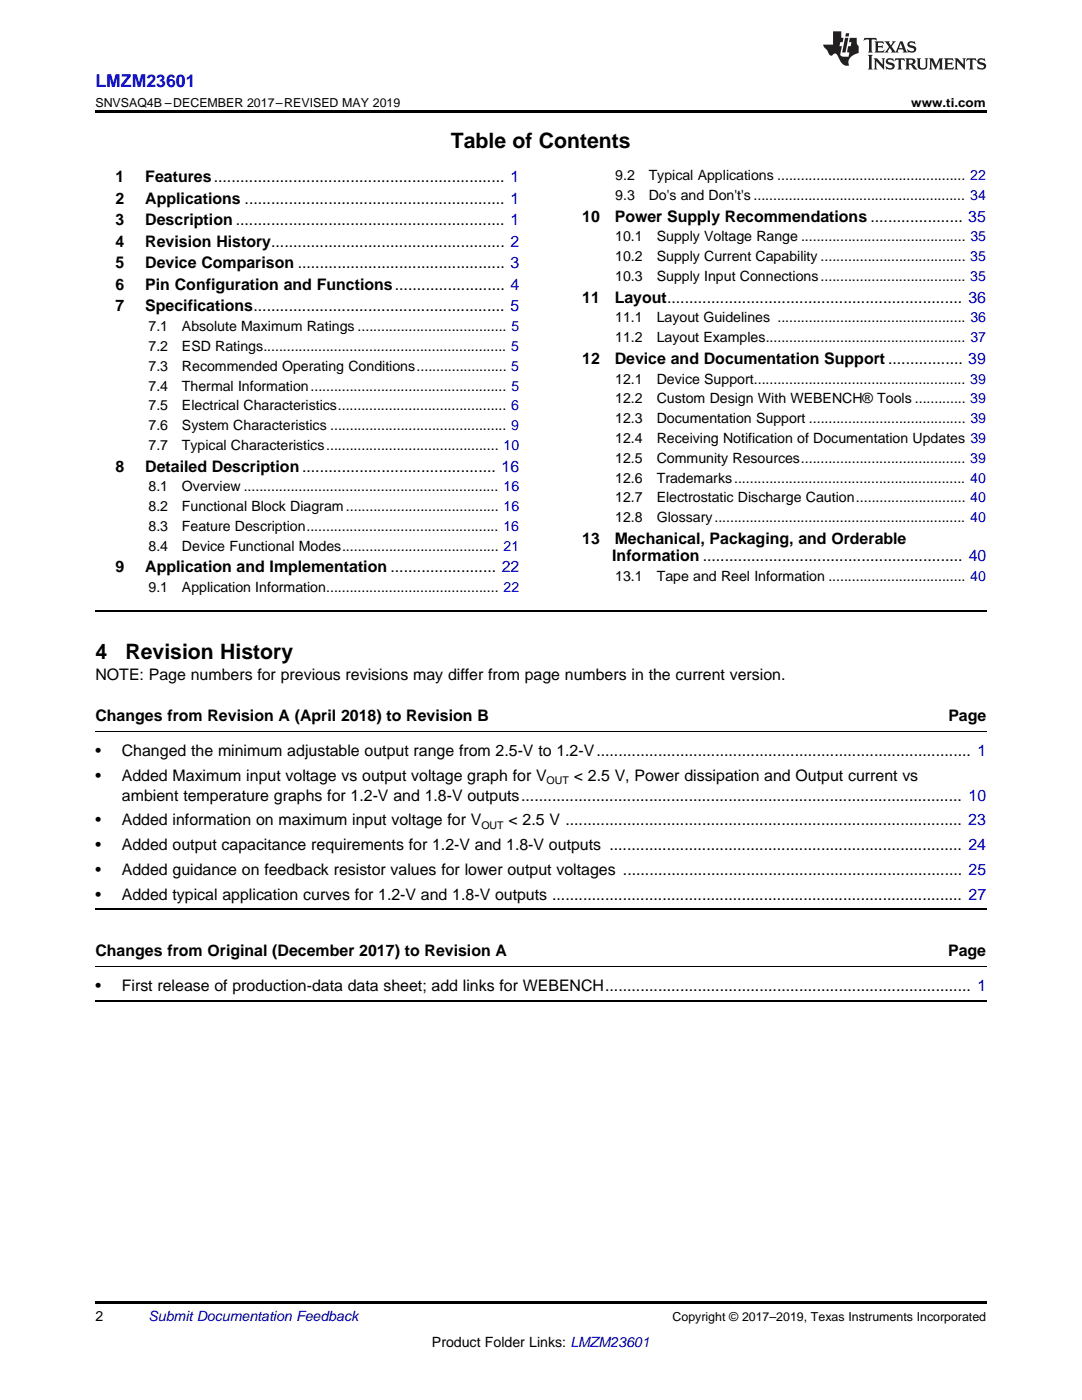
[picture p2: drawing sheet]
<svg xmlns="http://www.w3.org/2000/svg" width="216mm" height="279mm" viewBox="0 0 216 279" stroke-linecap="round" stroke-linejoin="round" font-family="sans-serif">
<defs><g id="words">
<g font-size="4.2">
<text x="90" y="29.6">Table of Contents</text>
<text x="19" y="131.5">4</text>
<text x="25" y="131.5">Revision History</text>
</g>
<text font-size="3.5" fill="#00f" x="19" y="17.3">LMZM23601</text>
<g font-size="3.2">
<text x="23" y="36.3">1</text>
<text x="23" y="40.6">2</text>
<text x="29" y="36.3">Features.................................................................. 1</text>
<text x="29" y="40.6">Applications ........................................................... 1</text>
<text x="23" y="44.9">3</text>
<text x="29" y="44.9">Description ............................................................. 1</text>
<text x="116.2" y="44.2">10</text>
<text x="122.7" y="44.2">Power Supply Recommendations ..................... 35</text>
<text x="23" y="49.2">4</text>
<text x="23" y="53.6">5</text>
<text x="29" y="49.2">Revision History..................................................... 2</text>
<text x="29" y="53.6">Device Comparison ............................................... 3</text>
<text x="23" y="57.9">6</text>
<text x="29" y="57.9">Pin Configuration and Functions......................... 4</text>
<text x="23" y="62.2">7</text>
<text x="29" y="62.2">Specifications......................................................... 5</text>
<text x="116.2" y="60.4">11</text>
<text x="122.7" y="60.4">Layout................................................................... 36</text>
<text x="116.2" y="72.6">12</text>
<text x="122.7" y="72.6">Device and Documentation Support ................. 39</text>
<text x="23" y="94.1">8</text>
<text x="29" y="94.1">Detailed Description............................................ 16</text>
<text x="116.2" y="108.5">13</text>
<text x="122.2" y="112">Information ........................................................... 40</text>
<text x="122.7" y="108.5">Mechanical, Packaging, and Orderable</text>
<text x="23" y="114.2">9</text>
<text x="29" y="114.2">Application and Implementation ........................ 22</text>
<text x="19" y="135.8">NOTE: Page numbers for previous revisions may differ from page numbers in the current version.</text>
<text x="19" y="143.9">Changes from Revision A (April 2018) to Revision B</text>
<text x="189.2" y="143.9">Page</text>
<text x="19" y="151">•</text>
<text x="19" y="155.9">•</text>
<text x="24.3" y="151">Changed the minimum adjustable output range from 2.5-V to 1.2-V..................................................................................... 1</text>
<text x="24.3" y="155.9">Added Maximum input voltage vs output voltage graph for V</text>
<text x="114.5" y="155.9">&lt; 2.5 V, Power dissipation and Output current vs</text>
<text x="24.3" y="159.8">ambient temperature graphs for 1.2-V and 1.8-V outputs.................................................................................................... 10</text>
<text x="19" y="164.7">•</text>
<text x="24.3" y="164.7">Added information on maximum input voltage for V</text>
<text x="101.5" y="164.7">&lt; 2.5 V .......................................................................................... 23</text>
<text x="19" y="169.7">•</text>
<text x="24.3" y="169.7">Added output capacitance requirements for 1.2-V and 1.8-V outputs ................................................................................ 24</text>
<text x="19" y="174.6">•</text>
<text x="19" y="179.5">•</text>
<text x="24.3" y="174.6">Added guidance on feedback resistor values for lower output voltages ............................................................................. 25</text>
<text x="24.3" y="179.5">Added typical application curves for 1.2-V and 1.8-V outputs ............................................................................................. 27</text>
<text x="19" y="190.8">Changes from Original (December 2017) to Revision A</text>
<text x="189.2" y="190.8">Page</text>
<text x="19" y="197.9">•</text>
<text x="24.3" y="197.9">First release of production-data data sheet; add links for WEBENCH................................................................................... 1</text>
</g>
<g font-size="2.8">
<text x="122.8" y="36">9.2</text>
<text x="129.4" y="36">Typical Applications ................................................ 22</text>
<text x="122.8" y="39.9">9.3</text>
<text x="129.4" y="39.9">Do's and Don't's ...................................................... 34</text>
<text x="122.8" y="48.2">10.1</text>
<text x="122.8" y="52.1">10.2</text>
<text x="131" y="48.2">Supply Voltage Range .......................................... 35</text>
<text x="131" y="52.1">Supply Current Capability ..................................... 35</text>
<text x="122.8" y="56.1">10.3</text>
<text x="131" y="56.1">Supply Input Connections..................................... 35</text>
<text x="122.8" y="64.3">11.1</text>
<text x="131" y="64.3">Layout Guidelines ................................................ 36</text>
<text x="29.6" y="66.1">7.1</text>
<text x="29.6" y="70.1">7.2</text>
<text x="36.3" y="66.1">Absolute Maximum Ratings ...................................... 5</text>
<text x="36.3" y="70.1">ESD Ratings.............................................................. 5</text>
<text x="122.8" y="68.3">11.2</text>
<text x="131" y="68.3">Layout Examples................................................... 37</text>
<text x="29.6" y="74">7.3</text>
<text x="29.6" y="78">7.4</text>
<text x="36.3" y="74">Recommended Operating Conditions....................... 5</text>
<text x="36.3" y="78">Thermal Information.................................................. 5</text>
<text x="122.8" y="76.6">12.1</text>
<text x="131" y="76.6">Device Support...................................................... 39</text>
<text x="29.6" y="81.9">7.5</text>
<text x="36.3" y="81.9">Electrical Characteristics........................................... 6</text>
<text x="122.8" y="80.5">12.2</text>
<text x="131" y="80.5">Custom Design With WEBENCH® Tools ............. 39</text>
<text x="29.6" y="85.9">7.6</text>
<text x="29.6" y="89.8">7.7</text>
<text x="36.3" y="85.9">System Characteristics ............................................. 9</text>
<text x="36.3" y="89.8">Typical Characteristics............................................ 10</text>
<text x="122.8" y="84.5">12.3</text>
<text x="122.8" y="88.4">12.4</text>
<text x="131" y="84.5">Documentation Support ........................................ 39</text>
<text x="131" y="88.4">Receiving Notification of Documentation Updates 39</text>
<text x="122.8" y="92.4">12.5</text>
<text x="131" y="92.4">Community Resources.......................................... 39</text>
<text x="29.6" y="98.1">8.1</text>
<text x="36.3" y="98.1">Overview ................................................................. 16</text>
<text x="122.8" y="96.3">12.6</text>
<text x="122.8" y="100.3">12.7</text>
<text x="131" y="96.3">Trademarks........................................................... 40</text>
<text x="131" y="100.3">Electrostatic Discharge Caution............................ 40</text>
<text x="29.6" y="102">8.2</text>
<text x="29.6" y="106">8.3</text>
<text x="36.3" y="102">Functional Block Diagram....................................... 16</text>
<text x="36.3" y="106">Feature Description................................................. 16</text>
<text x="122.8" y="104.2">12.8</text>
<text x="131" y="104.2">Glossary................................................................ 40</text>
<text x="29.6" y="109.9">8.4</text>
<text x="36.3" y="109.9">Device Functional Modes........................................ 21</text>
<text x="29.6" y="118.2">9.1</text>
<text x="36.3" y="118.2">Application Information............................................ 22</text>
<text x="122.8" y="116">13.1</text>
<text x="131" y="116">Tape and Reel Information ................................... 40</text>
<text x="19" y="263.6">2</text>
<text x="86.2" y="268.9">Product Folder Links: LMZM23601</text>
</g>
<text font-size="2.8" fill="#0000c8" x="29.6" y="263.6">Submit Documentation Feedback</text>
<g font-size="2.5">
<text x="19" y="21.4">SNVSAQ4B –DECEMBER 2017–REVISED MAY 2019</text>
<text x="181.8" y="21.4">www.ti.com</text>
<text x="134.2" y="263.6">Copyright © 2017–2019, Texas Instruments Incorporated</text>
</g>
<g font-size="2.1">
<text x="109.1" y="156.5">OUT</text>
<text x="96.1" y="165.3">OUT</text>
</g>
</g></defs>
<path d="M19 22h177.8v.5h-177.8zM19 259.7h177.8v.5h-177.8z" fill="#000"/>
<path d="M19 121.9h177.8M19 199.8h177.8M19 181.5h177.8" fill="none" stroke="#000" stroke-width=".35"/>
<path d="M19 146h177.8M19 192.9h177.8" fill="none" stroke="#000" stroke-width=".2"/>
<g fill="#231f20">
<path d="M172.5 7.6l-.1 .5 .4-.2h.6v.1v2.1l-.2 .4h.9l-.2-.4v-2.1l.1-.1h.5l.5 .2-.2-.5zM174.5 8.3l.2 .3v1.5l-.2 .4h1.8l.2-.6a1.04 1.04 0 0 1-1.3 .2v-.7h.6l.3 .2v-.6l-.3 .2h-.6v-.6l.8-.1 .4 .3-.2-.5zM176.5 8.3l.9 1.1-.9 1.1h.8l-.2-.2 .4-.7 .5 .7-.2 .2h1.5l-.2-.2 .2-.4h.9l.1 .4-.2 .2h1l-.3-.3-.7-1.9h-.5l-.9 2-.8-1 .9-1h-.8l.1 .3-.4 .5-.3-.6 .1-.2zM179.7 8.6l.4 1h-.7zM181.3 8.4a.63 .63 0 0 0-.2 .7 .63 .63 0 0 0 .6 .4l.6 .2 .1 .2a.75 .75 0 0 1-.7 .4 .75 .75 0 0 1-.6-.5l.1 .7 .1-.1a1.11 1.11 0 0 0 1.5-.6 1.13 1.13 0 0 0-1.2-.8l-.1-.4a1.04 1.04 0 0 1 1.2 .2l-.2-.5-.2 .1-.4-.2zM173.2 10.9l.2 .4v2.2l-.2 .4h1l-.3-.4v-2.2l.3-.4zM174.3 11.6l.3 .4v1.5l-.3 .4h.8l-.2-.4v-1.3l1.5 1.7v-1.9l.2-.4h-.7l.2 .4v.9l-1.1-1.3zM177 11.8a.62 .62 0 0 0-.2 .7 .62 .62 0 0 0 .6 .4l.6 .1 .1 .3a.76 .76 0 0 1-.7 .3 .76 .76 0 0 1-.7-.4l.2 .7 .1-.1a1.11 1.11 0 0 0 1.5-.6 1.13 1.13 0 0 0-1.2-.8l-.1-.4a1.04 1.04 0 0 1 1.2 .2l-.2-.6-.2 .1-.5-.1zM178.7 11.6l-.2 .6a.61 .61 0 0 1 .8-.3v1.6l-.2 .4h.9l-.2-.4v-1.6a.63 .63 0 0 1 .7 .3l-.1-.6zM180.6 11.6l.3 .4v1.5l-.3 .4h1l-.2-.2-.1-.8 .6 .2a.76 .76 0 0 0 1.2 .7l-1-1a.58 .58 0 0 0 .6-.5 .58 .58 0 0 0-.5-.6zM181.4 11.9h.1a.45 .45 0 0 1 .5 .1 .45 .45 0 0 1 .1 .5l-.8 .2zM182.9 11.6l.2 .2a2.17 2.17 0 0 0 .3 1.9 .99 .99 0 0 0 1.6-.6v-1.1l.2-.4h-.7l.2 .2a1.92 1.92 0 0 1-.2 1.8 .6 .6 0 0 1-.9-.5v-1.1l.2-.4zM185.4 11.6l.2 .4v1.5l-.2 .4h.7l-.2-.4v-1.4l.8 1.8 .8-1.8v1.4l-.2 .4h.9l-.2-.4v-1.5l.2-.4h-.8l-.6 1.5-.6-1.5zM188.4 11.6l.2 .4v1.5l-.2 .4h1.8l.1-.6a1.04 1.04 0 0 1-1.2 .1v-.6h.5l.4 .2v-.6l-.4 .2h-.5v-.7h.8l.3 .3-.1-.6zM190.5 11.6l.2 .4v1.5l-.2 .4h.7l-.2-.4v-1.3l1.5 1.7v-1.9l.2-.4h-.7l.2 .4v.9l-1.1-1.3zM192.9 11.6l-.1 .6a.61 .61 0 0 1 .7-.3l.1 1.6-.3 .4h1l-.3-.4 .1-1.6a.63 .63 0 0 1 .7 .3l-.1-.6zM195.2 11.8a.62 .62 0 0 0-.2 .7 .62 .62 0 0 0 .6 .4l.6 .1 .1 .3a.76 .76 0 0 1-.7 .3 .76 .76 0 0 1-.6-.4l.1 .7 .1-.1a1.11 1.11 0 0 0 1.6-.6 1.13 1.13 0 0 0-1.3-.8l-.1-.4a1.04 1.04 0 0 1 1.2 .2l-.1-.6-.2 .1-.5-.1z"/>
<path d="M166.2 6.3v2.6h-1.9v.4l.8 .9a.91 .91 0 0 0 1 .8 .56 .56 0 0 1 .5-.3 .56 .56 0 0 1 .5 .3l.4 .8a1.53 1.53 0 0 0 1.9 1.2 1.54 1.54 0 0 1 1-2.1l.9-.3v-1.4a1.52 1.52 0 0 1-.4-1.6h-1.3l-.2 .8h.5l-.2 .8h-.5l-.1 1v.2l.4 .1-.2 .8a1.93 1.93 0 0 1-1.6-.3l.3-1.8h-.5l.2-.8h.4l.2-.8h-.4v-1.3zM168.6 7.6l-.6 2.9h.7l.6-2.9zM168.8 6.6l-.1 .7h.6l.2-.7z"/>
</g>
<use href="#words"/>
</svg>
